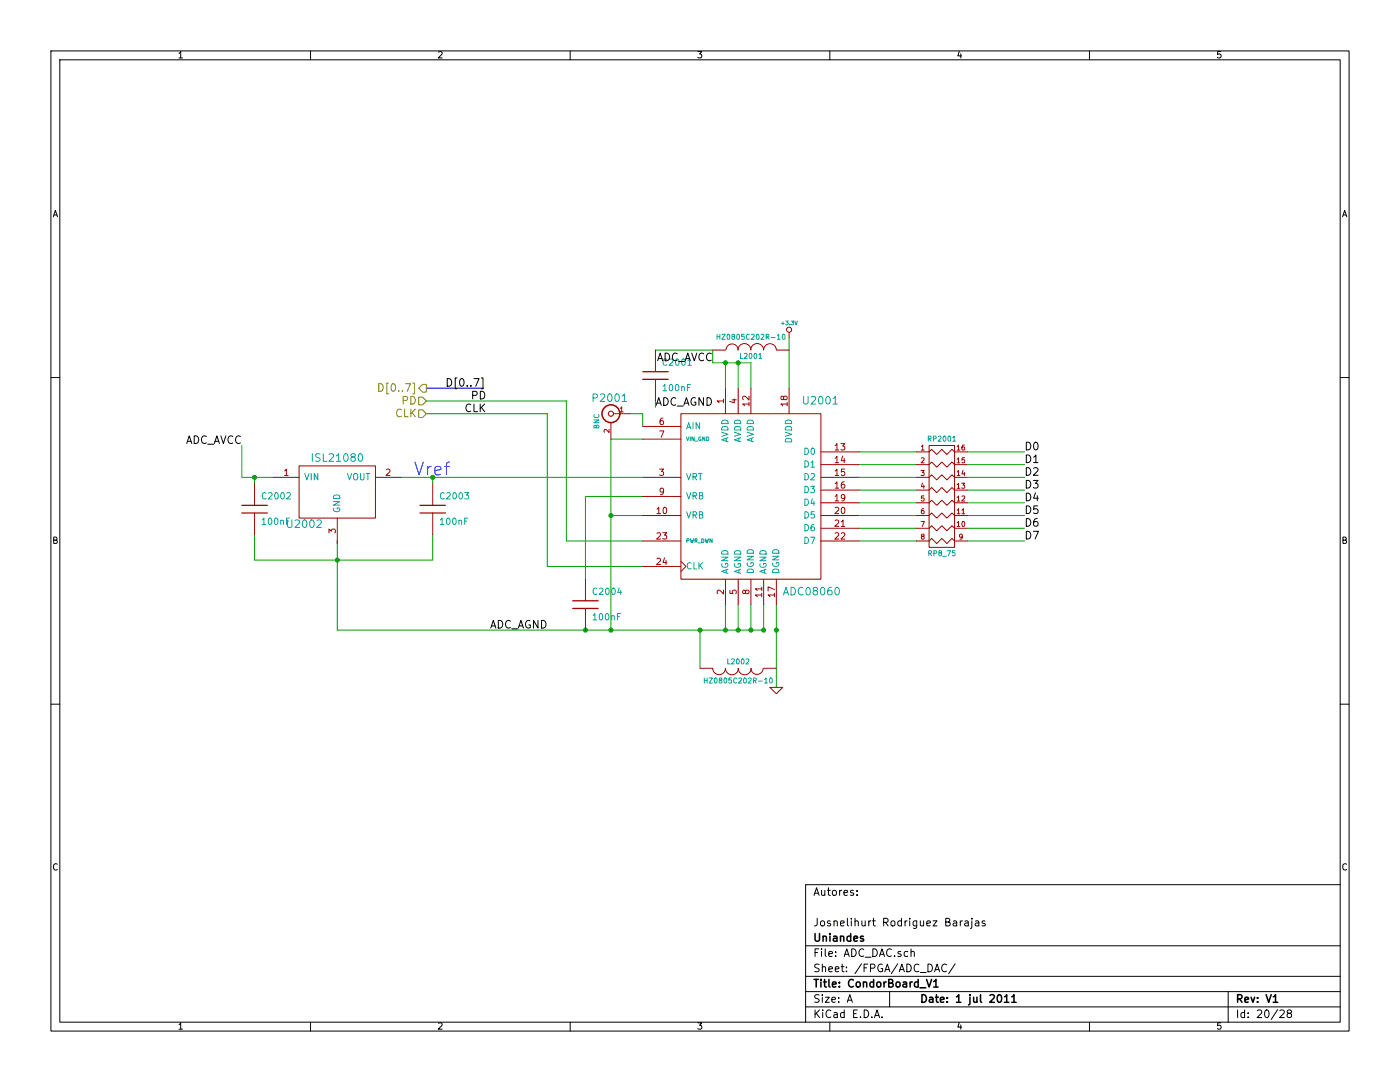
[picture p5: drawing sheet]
<svg xmlns="http://www.w3.org/2000/svg" width="279mm" height="216mm" viewBox="0 0 279 216" stroke-linecap="round" stroke-linejoin="round" font-family="sans-serif">
<g fill="none" stroke="#000" stroke-width=".2">
<path d="M10.2 10.2h259v195.5h-259zM11.9 11.9h255.6v192.1h-255.6zM35.7 10.7l.4-.4v1.3M35.7 11.6h.7M62 10.2v1.7M87.5 10.4l.5-.1 .2 .4-.7 .9h.7M113.8 10.2v1.7M139.3 10.3h.8l-.5 .5 .4 .1v.5l-.2 .2-.5-.2M165.6 10.2v1.7M191.4 10.2l-.2 1h.7M191.7 10.7v.9M217.4 10.2v1.7"/>
<path d="M243.6 10.3h-.6v.6l.2-.1 .4 .1v.5l-.1 .2-.5-.2M10.6 43.3l.4-1.3 .5 1.3M10.8 42.9h.6M267.9 43.3l.5-1.3 .4 1.3M268.1 42.9h.6M10.2 75.3h1.7M267.5 75.3h1.7M10.7 107.8l.6-.1v-.4l-.6-.1v1.2h.5l.2-.4-.2-.2M268 107.8l.6-.1v-.4l-.6-.1v1.2h.5l.2-.4-.2-.2M10.2 140.5h1.7M267.5 140.5h1.7M11.4 172.5a.5 .5 0 0 0-.6 0 .5 .5 0 0 0-.1 .6l.2 .5 .5-.1"/>
<path d="M162.5 178.7l.5-1.6 .5 1.6M162.6 178.2h.7M164 177.6v.9a.39 .39 0 0 0 .6 0M164.6 177.6v1.1M165.1 177.6h.6M165.3 177.1v1.4l.4 .2M166.2 177.8l.2-.2 .5 .2v.7l-.3 .2-.4-.2zM167.6 177.6v1.1M168 177.6l-.4 .4M168.4 178.2l.8-.2-.1-.3-.4-.1-.3 .3 .1 .7h.6M170.3 177.7l-.3-.1-.3 .3 .1 .2 .5 .1v.4h-.6M171 178.5v.2"/>
<path d="M171 177.7v.2M267.5 176.5h-106.7v27.5M268.7 172.5a.5 .5 0 0 0-.6 0 .5 .5 0 0 0-.1 .6l.2 .5 .5-.1M160.8 188.7h106.7M160.8 194.8h106.7M160.8 197.9h106.7M162.7 190.1h.5M163.1 183.2v1.1a.47 .47 0 0 1-.6 .5M163.4 189.3h-.7v1.6M163.5 198.6a.62 .62 0 0 0-.8 0v.5l.7 .3 .1 .3-.3 .3-.6-.1M163.5 192.5a.62 .62 0 0 0-.8 0v.5l.7 .3 .1 .3-.3 .3-.6-.1M163.8 183.9l.3-.2 .4 .2v.7l-.2 .2-.5-.2z"/>
<path d="M164 189.3v.2M164 189.8v1.1M164.1 198.5v.1M164.1 193h.1a.36 .36 0 0 1 .6 .1v.8M164.1 192.4v1.5M164.1 199v1M164.7 189.3v1.4l.2 .2M164.7 199h.8l-.8 1h.8M165.4 190.3l.7-.1v-.3l-.5-.1-.2 .3 .1 .7h.6M165.4 193.4l.7-.1v-.3l-.5-.1-.2 .2 .1 .7h.6M165.7 183.8l-.3-.1-.3 .3 .1 .2 .5 .1v.4h-.6M166 199.5l.8-.1-.1-.3-.5-.1-.2 .2 .1 .7h.6"/>
<path d="M166.4 183.9l.1-.1a.36 .36 0 0 1 .6 .2v.8M166.4 183.7v1.1M166.7 193.4l.7-.1v-.3l-.5-.1-.2 .2 .1 .7h.6M166.8 190.7v.2M166.8 189.9v.2M167.4 199.9v.1M167.4 199.1v.1M167.7 184.3l.8-.2-.1-.3-.4-.1-.3 .3 .1 .7h.6M167.9 192.9h.6M168.1 192.4v1.3l.4 .2M168.5 190.9l.5-1.6 .5 1.6M168.6 190.4h.7"/>
<path d="M168.9 193.8v.1M168.9 193v.1M169.1 200l.5-1.5 .5 1.5M169.1 183.2v1.4l.2 .2M169.2 199.6h.8M169.9 183.2v.2M169.9 183.7v1.1M170 189.3a.77 .77 0 0 1 .9 .8 .77 .77 0 0 1-.9 .8zM170.6 183.9l.1-.1a.36 .36 0 0 1 .6 .2v.8M170.6 183.2v1.6M171.9 192.3l-1.3 2M172 183.7v.9a.39 .39 0 0 0 .7 0"/>
<path d="M172.4 189.5a.72 .72 0 0 0-1 .5 .72 .72 0 0 0 .7 .9l.3-.2M172.4 193.1h.5M172.7 191h1.1M172.7 183.7v1.1M173.2 192.4h-.8v1.5M173.4 183.7v1.1M173.7 193.2l.8-.1 .1-.2-.1-.4-.2-.1h-.6v1.5M173.8 183.7l-.4 .3M174.1 183.7h.6M174.2 189.3a.77 .77 0 0 1 .9 .8 .77 .77 0 0 1-.9 .8zM174.3 183.2v1.4l.4 .2M175.5 190.9l.5-1.6 .5 1.6"/>
<path d="M175.6 190.4h.8M176.1 192.5a.7 .7 0 0 0-.9 .7 .7 .7 0 0 0 .9 .6v-.5h-.3M176.4 184h.7l.1-.3v-.3l-.3-.2h-.5v1.6M176.6 193.9l.5-1.5 .5 1.5M176.7 193.5h.7M176.7 184l.5 .8M177.5 197.9v3M177.9 189.5a.72 .72 0 0 0-1 .5 .72 .72 0 0 0 .7 .9l.3-.2M178 183.8l.3-.1 .3 .3v.5l-.3 .3-.3-.1-.2-.2zM178.5 190.7v.2M179.2 192.3l-1.3 2M179.5 193.9l.5-1.5 .5 1.5"/>
<path d="M179.6 193.5h.7M179.8 189.9l-.4-.1-.2 .3 .1 .2 .5 .1v.4h-.6M179.9 183.8l-.4-.1-.3 .3v.6l.3 .2 .4-.1M179.9 183.2v1.6M180.6 183.7v1.1M181 192.4a.77 .77 0 0 1 .9 .7 .77 .77 0 0 1-.9 .8zM181.1 183.7l-.5 .3M181.2 189.9l-.5-.1-.3 .3 .1 .6 .2 .2 .5-.1M181.6 183.2v.2M181.6 183.7v1.1M181.8 190l.1-.1a.36 .36 0 0 1 .6 .2v.8M181.8 189.3v1.6"/>
<path d="M183 183.7v1.3l-.3 .3-.4-.1M183 183.8l-.5-.1-.3 .3 .1 .6 .2 .2 .5-.1M183.4 192.5a.72 .72 0 0 0-1 .5 .72 .72 0 0 0 .7 .9l.3-.1M183.7 183.7v.9a.39 .39 0 0 0 .6 0M183.7 194.1h1.1M184.3 183.7v1.1M185 184.3l.7-.2-.1-.3-.4-.1-.2 .3v.7h.6M185.2 192.4a.77 .77 0 0 1 .9 .7 .77 .77 0 0 1-.9 .8zM186.2 183.7h.8l-.8 1.1h.8M186.5 193.9l.5-1.5 .5 1.5M186.6 193.5h.8M188.7 184h.6l.2-.2 .1-.3-.2-.2-.7-.1v1.6h.6l.3-.3a.41 .41 0 0 0-.3-.5"/>
<path d="M188.9 192.5a.72 .72 0 0 0-1 .5 .72 .72 0 0 0 .7 .9l.3-.1M190.3 183.8h.6v1M190.6 192.3l-1.3 2M190.9 184.1l-.5 .1a.3 .3 0 0 0-.2 .3 .3 .3 0 0 0 .2 .3l.5-.1M191.6 183.7v1.1M192.1 183.7l-.5 .3M192.6 183.8h.6v1M193.2 184.1l-.5 .1a.3 .3 0 0 0-.2 .3 .3 .3 0 0 0 .2 .3l.5-.1M194 183.7v1.4l-.3 .2M194 183.2v.2M194.7 183.8h.6l.1 1M195.4 184.1l-.6 .1a.3 .3 0 0 0-.2 .3 .3 .3 0 0 0 .2 .3l.6-.1"/>
<path d="M196.6 183.8l-.4-.1-.2 .3 .1 .2 .5 .1v.4h-.6M245.1 197.9v6.1M35.7 204.5l.4-.4v1.3M35.7 205.4h.7M62 204v1.7M87.5 204.2l.5-.1 .2 .4-.7 .9h.7M113.8 204v1.7M139.3 204.1h.8l-.5 .5 .4 .1v.5l-.2 .2-.5-.2M160.8 200.9h106.7M162.7 201.5v1.5M162.9 202.2l.7 .8M163.6 201.5l-.9 .9"/>
<path d="M164.2 201.5v.2M164.2 202v1M165.6 204v1.7M165.8 201.7a.72 .72 0 0 0-1 .5 .72 .72 0 0 0 .7 .8l.3-.1M166.4 202.1h.6l.1 .9M167.1 202.4l-.5 .1a.3 .3 0 0 0-.2 .3 .3 .3 0 0 0 .2 .2h.5M168.5 202.1l-.5-.1-.3 .3 .1 .6 .2 .1h.5M168.5 201.5v1.5M170.4 202.3h.5M171.1 201.5h-.7v1.5h.7M171.7 202.9v.1M172.5 201.5a.77 .77 0 0 1 .9 .8 .77 .77 0 0 1-.9 .7z"/>
<path d="M174 202.9v.1M174.5 203l.5-1.5 .5 1.5M174.7 202.6h.7M176 202.9v.1M191.4 204l-.2 1h.7M191.7 204.5v.9M217.4 204v1.7M243.6 204.1h-.6v.6l.2-.1 .4 .1v.5l-.1 .2-.5-.2M247 201.5v1.5M248.4 202.1l-.4-.1-.3 .3v.6l.3 .1h.4M248.4 201.5v1.5M249.1 202.9v.1"/>
<path d="M249.1 202.1v.2M250.9 201.7l.6-.2 .3 .5-.9 1h.9M252.5 201.7l.3-.2a.81 .81 0 0 1 .5 .8 .81 .81 0 0 1-.5 .7l-.3-.1-.1-.4zM255 201.4l-1.3 2M255.4 201.7l.6-.2 .3 .5-.9 1h.9M257.2 202.2l-.3-.3v-.2l.3-.2 .4 .1 .2 .2-.1 .2-.7 .3-.1 .2v.4l.3 .1h.3l.3-.2v-.3l-.3-.3"/>
</g>
<g fill="none" stroke="#000" stroke-width=".3">
<path d="M162.5 195.4h.8M162.7 186.3v1.2l.3 .3h.2l.4-.3v-1.2M162.9 195.4v1.6M163.8 195.4v.2M163.8 195.9v1.1M164.3 186.9a.36 .36 0 0 1 .6 .1v.8M164.3 186.8v1M164.4 195.9h.5M164.6 195.4v1.3l.3 .3M165.4 195.4v1.3l.3 .3M165.6 186.3v.1M165.6 186.8v1"/>
<path d="M166.1 196.4l.8-.1-.1-.3-.4-.1-.3 .3 .1 .7h.6M166.4 186.9h.6v.9M167 187.2h-.5a.3 .3 0 0 0-.2 .3 .3 .3 0 0 0 .2 .3l.5-.1M167.5 196.8v.2M167.5 196v.2M167.7 186.9h.1a.36 .36 0 0 1 .6 .1v.8M167.7 186.8v1M169.8 186.9l-.5-.1-.3 .3 .1 .6 .2 .1 .5-.1M169.8 186.3v1.5M170.3 195.6a.72 .72 0 0 0-1 .5 .72 .72 0 0 0 .7 .9l.3-.2M170.4 187.3l.7-.1v-.3l-.5-.1-.2 .2 .1 .7h.6M170.9 196.1l.3-.2 .4 .2v.7l-.2 .2-.5-.2z"/>
<path d="M172.3 186.9l-.4-.1-.2 .2 .1 .2 .5 .2v.3h-.6M172.3 196.1l.1-.1a.36 .36 0 0 1 .6 .2v.8M172.3 195.9v1.1M174.3 196l-.4-.1-.3 .3 .1 .6 .2 .2 .4-.1M174.3 195.4v1.6M175.1 196.1l.2-.2 .4 .2v.7l-.2 .2-.4-.2zM176.4 195.9v1.1M176.9 195.9l-.5 .3M177.4 196.2h.5l.2-.2 .1-.3-.2-.2-.6-.1v1.6h.6l.3-.3a.41 .41 0 0 0-.4-.5M178.9 196.1l.2-.2 .5 .2v.7l-.3 .2-.4-.2zM180.3 196h.5l.1 1M180.9 196.3l-.5 .1a.3 .3 0 0 0-.2 .3 .3 .3 0 0 0 .2 .3l.5-.1"/>
<path d="M181.6 195.9v1.1M182.1 195.9l-.5 .3M183.2 196l-.4-.1-.3 .3 .1 .6 .2 .2 .4-.1M183.2 195.4v1.6M183.6 197.1h1.2M184 198.5a.77 .77 0 0 1 .9 .7 .77 .77 0 0 1-.9 .8zM184.9 195.4l.5 1.6 .5-1.6M185.5 199.1h.6l.1 .9M186.2 199.4h-.5a.3 .3 0 0 0-.3 .3 .3 .3 0 0 0 .3 .3l.5-.1M186.3 195.9l.5-.5v1.6M186.3 197h.9M186.7 199h.6"/>
<path d="M186.9 198.5v1.3l.4 .2M187.7 199.5l.7-.1-.1-.3-.4-.1-.2 .2 .1 .7h.5M189.1 199.9v.1M189.1 199.1v.1M190.9 198.9l.4-.4v1.5M190.9 200h.9M193.6 199v1.3l-.3 .2M193.6 198.5v.1M194.3 199v.8a.39 .39 0 0 0 .7 .1M195 199v1M195.7 198.5v1.3l.2 .2M197.6 198.6l.5-.1 .4 .4-1 1.1h1"/>
<path d="M199.2 198.6l.2-.1a.81 .81 0 0 1 .5 .7 .81 .81 0 0 1-.5 .8l-.2-.1-.2-.5zM200.5 198.9l.4-.4v1.5M200.5 200h.8M201.9 198.9l.5-.4v1.5M201.9 200h.9M247 199.3l.7-.1 .2-.2-.1-.4-.2-.1h-.6v1.5M247.4 199.3l.5 .7M248.4 199.5l.8-.1-.1-.3-.4-.1-.3 .2 .1 .7h.6M249.7 199l.3 1 .4-1M251 199.9v.1M251 199.1v.1M252.7 198.5l.5 1.5 .5-1.5"/>
<path d="M254.1 198.9l.5-.4v1.5M254.1 200h.9"/>
</g>
<path d="M130.8 69.9h11.4M171.5 95.3h11.4M171.5 90.2h11.4M193 92.7h11.5M193 97.8h11.5M50.8 106.7v5.1h35.6M171.5 100.3h11.4M171.5 105.4h11.4M193 102.9h11.5M193 108h11.5M154.9 120.7v16.5" fill="none" stroke="#00a000" stroke-width=".2"/>
<circle cx="86.4" cy="95.3" r=".41" fill="#00a000"/>
<g fill="none" stroke="#00a000" stroke-width=".2">
<path d="M48.3 88.9v6.4h6.3M80 95.3h48.3M85.1 82.6h24.1v30.4h19.1M86.4 95.3v1.2"/>
<circle cx="86.4" cy="95.3" r=".41"/>
</g>
<circle cx="121.9" cy="125.7" r=".41" fill="#00a000"/>
<circle cx="121.9" cy="125.7" r=".41" fill="none" stroke="#00a000" stroke-width=".2"/>
<circle cx="121.9" cy="102.9" r=".41" fill="#00a000"/>
<g fill="none" stroke="#00a000" stroke-width=".2">
<path d="M128.3 87.6h-6.4v38.1"/>
<circle cx="121.9" cy="102.9" r=".41"/>
</g>
<circle cx="144.8" cy="125.7" r=".41" fill="#00a000"/>
<g fill="none" stroke="#00a000" stroke-width=".2">
<path d="M139.7 125.7v7.7"/>
<circle cx="144.8" cy="125.7" r=".41"/>
</g>
<circle cx="144.8" cy="72.4" r=".41" fill="#00a000"/>
<g fill="none" stroke="#00a000" stroke-width=".2">
<path d="M142.2 69.9v2.5h7.7v5.1M144.8 72.4v5.1M147.3 72.4v5.1M157.5 67.3v10.2M144.8 120.7v5M147.3 120.7v5M149.9 120.7v5"/>
<circle cx="144.8" cy="72.4" r=".41"/>
</g>
<path d="M85.1 77.5h11.4" fill="none" stroke="#0000c0" stroke-width=".2"/>
<circle cx="147.3" cy="72.4" r=".41" fill="#00a000"/>
<circle cx="147.3" cy="72.4" r=".41" fill="none" stroke="#00a000" stroke-width=".2"/>
<circle cx="154.9" cy="125.7" r=".41" fill="#00a000"/>
<g fill="none" stroke="#00a000" stroke-width=".2">
<path d="M121.9 102.9h6.4"/>
<circle cx="154.9" cy="125.7" r=".41"/>
</g>
<circle cx="139.7" cy="125.7" r=".41" fill="#00a000"/>
<g fill="none" stroke="#00a000" stroke-width=".2">
<path d="M85.1 80h27.9v28h15.3M125.7 82.6h2.6v2.5M128.3 99.1h-11.5v16.5M67.3 108v17.7"/>
<circle cx="139.7" cy="125.7" r=".41"/>
</g>
<circle cx="116.8" cy="125.7" r=".41" fill="#00a000"/>
<g fill="none" stroke="#00a000" stroke-width=".2">
<path d="M50.8 95.3v1.2"/>
<circle cx="116.8" cy="125.7" r=".41"/>
</g>
<circle cx="50.8" cy="95.3" r=".41" fill="#00a000"/>
<g fill="none" stroke="#00a000" stroke-width=".2">
<path d="M86.4 106.7v5.1"/>
<circle cx="50.8" cy="95.3" r=".41"/>
</g>
<circle cx="67.3" cy="111.8" r=".41" fill="#00a000"/>
<g fill="none" stroke="#00a000" stroke-width=".2">
<path d="M152.4 120.7v5"/>
<circle cx="67.3" cy="111.8" r=".41"/>
</g>
<circle cx="152.4" cy="125.7" r=".41" fill="#00a000"/>
<g fill="none" stroke="#00a000" stroke-width=".2">
<path d="M67.3 125.7h85.1"/>
<circle cx="152.4" cy="125.7" r=".41"/>
</g>
<circle cx="147.3" cy="125.7" r=".41" fill="#00a000"/>
<circle cx="147.3" cy="125.7" r=".41" fill="none" stroke="#00a000" stroke-width=".2"/>
<circle cx="149.9" cy="125.7" r=".41" fill="#00a000"/>
<g fill="none" stroke="#00a000" stroke-width=".2">
<path d="M130.8 80v1.3M171.5 92.7h11.4M171.5 97.8h11.4M193 95.3h11.5M193 90.2h11.5M171.5 108h11.4M171.5 102.9h11.4M193 105.4h11.5M193 100.3h11.5"/>
<circle cx="149.9" cy="125.7" r=".41"/>
</g>
<g fill="none" stroke="#a00000" stroke-width=".2">
<path d="M130.8 69.9v4.3M130.8 75.7v4.3M142.2 69.9h2.6M144.4 79.7v.7M144.8 77.5v5.1M144.9 69.8a1.22 1.22 0 0 1 1.2-1.2 1.22 1.22 0 0 1 1.2 1.2M146.1 79.8h.8M146.5 79.6v.8l-.9-.3M147.3 69.8a1.3 1.3 0 0 1 1.3-1.2 1.3 1.3 0 0 1 1.3 1.2M147.3 77.5v5.1M149.5 79v.8l-.9-.8-.4 .3 .1 .5M149.8 69.8a1.3 1.3 0 0 1 1.3-1.2 1.3 1.3 0 0 1 1.3 1.2"/>
<path d="M149.9 77.5v5.1M152.4 69.8a1.27 1.27 0 0 1 1.3-1.2 1.27 1.27 0 0 1 1.2 1.2l2.6 .1M156.4 79.3l.2-.3h.3l.2 .3-.1 .4-.1 .1-.5-.1-.1-.6h-.3l-.2 .2 .2 .4h.3l.1-.2M157.5 66.3v1M157.5 77.5v5.1M50.8 96.5v4.3M54.6 95.3h5.1M56.8 94l.4-.4v1.3M56.8 94.9h.7M59.7 93h15.2v10.4h-15.2zM74.9 95.3h5.1M77.1 93.7l.5-.1 .2 .4-.8 .9h.8"/>
<path d="M86.4 96.5v4.3M121.6 85.7v.6l-.7-.6-.4 .2 .2 .4M121.9 84.3v3.3M122.4 82.6h3.3M123.8 81.5l.3-.3v1M123.8 82.2h.6M128.3 95.3h7.6M128.3 85.1h7.6M128.3 87.6h7.6M128.3 99.1h7.6M131.6 93.6h.8l-.4 .5 .4 .1v.5l-.2 .2-.6-.2M131.6 86h.9l-.5 1.2"/>
<path d="M132.3 83.4l-.3 .1a.87 .87 0 0 0 0 1.2l.4-.1v-.6l-.4-.1-.3 .3M132.4 98l-.2 .2-.4-.1v-.6l.4-.1 .2 .3v.7l-.2 .2-.4 .1M135.9 82.6h27.9v33h-27.9zM144.4 80h-1.3l.4 .4M149.5 80.6h-1.3l.4 .4M149.5 80.3v.7M157.1 80.6h-1.3l.4 .4M157.1 80.3v.7M163.8 90.2h7.7M163.8 92.7h7.7M163.8 95.3h7.7M163.8 97.8h7.7"/>
<path d="M166.7 88.9l.3-.4v1.3M166.7 91.4l.3-.3v1.2M166.7 94l.3-.4v1.3M166.7 96.5l.3-.4v1.3M166.7 99.1l.3-.4v1.2M166.7 89.8h.7M166.7 92.3h.7M166.7 94.9h.7M166.7 97.4h.7M166.7 99.9h.7M167.8 88.5h.8l-.4 .5 .4 .1v.6l-.2 .1-.6-.1M168.2 91l-.3 .9h.8"/>
<path d="M168.5 96.1l-.4 .1a.87 .87 0 0 0 0 1.2l.5-.1v-.6l-.5-.1-.2 .3M168.5 91.5v.8M168.6 93.6h-.7v.6l.2-.1 .5 .1v.5l-.2 .2-.5-.2M168.6 99.2l-.2 .3-.4-.1-.1-.6 .5-.1 .2 .2v.7l-.2 .3h-.4M182.9 97.8h2.5l.5-.5 1 1 1.1-1 1 1 1-1 .5 .5h2.5M182.9 95.3h2.5l.5-.6 1 1.1 1.1-1.1 1 1.1 1-1.1 .5 .6h2.5M182.9 92.7h2.5l.5-.5 1 1 1.1-1 1 1 1-1 .5 .5h2.5M182.9 90.2h2.5l.5-.5 1 1 1.1-1 1 1 1-1 .5 .5h2.5M183.8 93.9h.6l-.3 .4 .3 .1v.4l-.1 .1-.5-.1M183.9 89.1l.3-.3v1M183.9 91.4l.4-.1 .1 .3-.6 .8h.6M183.9 89.8h.5"/>
<path d="M184.1 96.4l-.2 .7h.6M184.4 96.8v.6M184.4 99h-.5v.4h.5v.5l-.1 .1-.4-.1M185.4 88.9h5.1v20.3h-5.1zM191 99.3l.3-.3v1M191 96.7l.3-.3v1M191 94.2l.3-.3v1M191 91.6l.3-.3v1.1M191 89.1l.3-.3v1M191 89.8h.6M191 100h.6M191 97.4h.6"/>
<path d="M191 94.9h.6M191 92.4h.6M191.9 96.4h.6l-.3 .4 .3 .1v.4l-.1 .1-.5-.1M192 99.1l.4-.1 .1 .3-.6 .7h.6M192.2 93.8l-.2 .8h.6M192.5 88.8l-.4 .1-.1 .7 .2 .2 .3-.1v-.5h-.3l-.2 .2M192.5 94.2v.7M192.5 91.3h-.5v.5h.5v.5l-.1 .1-.4-.1M50.8 102.4v4.3M65.7 106.3v-.7l.4 .4 .2-.4h.5l.1 .2-.1 .5M67.3 103.4v5.1M86.4 102.4v4.3"/>
<path d="M116.8 115.6v4.3M128.3 102.9h7.6M128.3 108h7.6M128.3 113h7.6M131.1 101.6l.4-.4v1.3M131.1 106.4l.5-.1 .2 .4-.8 .9h.8M131.1 111.5l.5-.1 .2 .4-.8 .8h.8M131.1 102.5h.7M132.3 106.3h.7l-.4 .5 .4 .1v.5l-.2 .2-.5-.2M132.4 101.3l.2-.1a.67 .67 0 0 1 .5 .7 .67 .67 0 0 1-.5 .6l-.3-.5zM132.6 111.3l-.3 .9h.8M132.9 111.8v.8"/>
<path d="M135.9 112l1 1-1 1M144.4 117.8v.7l-.9-.7-.4 .2 .2 .5M144.8 115.6v5.1M145.7 117.8v.6l.6 .1-.1-.2 .1-.5h.5l.1 .2-.1 .5M147.3 115.6v5.1M148.8 118l.2-.2h.3l.2 .2-.1 .4-.1 .1-.5-.1-.2-.6h-.3l-.1 .2 .1 .4h.3l.2-.2M149.9 115.6v5.1M152 118.7h-1.3l.4 .4M152 117.5h-1.3l.4 .4M152 117.1v.8M152 118.4v.7M152.4 115.6v5.1"/>
<path d="M154.6 118.7h-1.3l.4 .4M154.6 117.6l-1.3-.5v.8M154.6 118.4v.7M154.9 115.6v5.1M163.8 100.3h7.7M163.8 102.9h7.7M163.8 105.4h7.7M163.8 108h7.7M166.7 101.3l.5-.1 .2 .4-.8 .9h.8M166.7 103.9l.5-.1 .2 .3-.8 .9h.8M166.7 106.4l.5-.1 .2 .4-.8 .9h.8M167.9 104.1l.3-.3v1.2"/>
<path d="M167.9 106.4l.5-.1 .2 .4-.8 .9h.8M167.9 105h.7M168 101.3l.2-.1a.67 .67 0 0 1 .4 .7 .67 .67 0 0 1-.4 .6l-.3-.5zM182.9 108h2.5l.5-.6 1 1.1 1.1-1.1 1 1.1 1-1.1 .5 .6h2.5M182.9 105.4h2.5l.5-.5 1 1 1.1-1 1 1 1-1 .5 .5h2.5M182.9 102.9h2.5l.5-.5 1 1 1.1-1 1 1 1-1 .5 .5h2.5M182.9 100.3h2.5l.5-.5 1 1 1.1-1 1 1 1-1 .5 .5h2.5M183.8 104h.7l-.5 1.1M184 107l-.1-.2v-.2h.5v.3l-.5 .3 .1 .4 .4-.1v-.4l-.1-.1M184.4 101.5l-.4 .1-.1 .7 .1 .2 .4-.1v-.5h-.4l-.1 .2M191 104.3l.3-.3v1.1M191 101.8l.3-.3v1"/>
<path d="M191 105.1h.6M191 102.5h.6M192 101.8l.3-.3v1M192 102.5h.5M192 107l-.1 .2h-.3v-.6h.3l.1 .2v.6l-.4 .2M192 104.1l.2-.1a.55 .55 0 0 1 .3 .5 .55 .55 0 0 1-.3 .6l-.2-.4zM116.8 121.4v4.3M139.7 133.4h2.5a1.27 1.27 0 0 0 1.3 1.2 1.27 1.27 0 0 0 1.3-1.2 1.3 1.3 0 0 0 1.3 1.2 1.3 1.3 0 0 0 1.3-1.2M147.3 133.4a1.3 1.3 0 0 0 1.3 1.2 1.3 1.3 0 0 0 1.3-1.2M149.9 133.4a1.22 1.22 0 0 0 1.2 1.2 1.22 1.22 0 0 0 1.2-1.2M152.4 133.4h2.5M153.7 137.2h2.5l-1.3 1.2z"/>
<circle cx="157.5" cy="65.8" r=".51"/>
<circle cx="121.9" cy="82.6" r=".51"/>
</g>
<g fill="none" stroke="#00a0a0" stroke-width=".2">
<path d="M118.4 79.4l.7-.1 .2-.2-.1-.4-.3-.1h-.5v1.5M119.8 78.7l.6-.1 .3 .4-.9 1.1h.9M121.4 78.7l.2-.1a.81 .81 0 0 1 .6 .7 .81 .81 0 0 1-.6 .8l-.2-.1-.1-.5zM122.9 78.7l.2-.1a.81 .81 0 0 1 .5 .7 .81 .81 0 0 1-.5 .8l-.2-.1-.2-.5zM124.2 79l.4-.4v1.5M132.3 77.1l.4-.4v1.3M132.3 78h.7M133.1 71.8a.5 .5 0 0 0-.6 0 .5 .5 0 0 0-.2 .6l.3 .4h.5M133.6 71.8l.5-.2 .2 .4-.8 .9h.8M133.7 76.8l.1-.1a.67 .67 0 0 1 .5 .6 .67 .67 0 0 1-.5 .7l-.2-.5zM134.9 76.8l.2-.1a.67 .67 0 0 1 .4 .6 .67 .67 0 0 1-.4 .7l-.3-.5zM134.9 71.8l.2-.2a.67 .67 0 0 1 .5 .7 .67 .67 0 0 1-.5 .6l-.3-.5z"/>
<path d="M136 77.3l.5-.1 .1 .8M136 77.1v.9M136.1 71.8l.2-.2a.67 .67 0 0 1 .5 .7 .67 .67 0 0 1-.5 .6l-.3-.5zM137.2 77.3h.4M137.3 72l.3-.4v1.3M137.3 72.9h.7M137.8 76.7h-.6v1.3M143.1 66.7v1M143.1 67.2h.6M143.7 66.7v1M144.1 66.7h.6l-.6 1h.6M145.2 66.8l.1-.1a.55 .55 0 0 1 .4 .5 .55 .55 0 0 1-.4 .5l-.2-.4z"/>
<path d="M146.2 67.1l-.1-.1v-.2h.4l.1 .3-.5 .2 .1 .4 .4-.1v-.4l-.2-.1M147.1 66.8l.1-.1a.55 .55 0 0 1 .4 .5 .55 .55 0 0 1-.4 .5 .71 .71 0 0 1-.1-.9zM147.8 70.5v1h.5M148.5 66.7h-.5v.5l.5-.1v.5l-.1 .1-.4-.1M148.5 70.6l.4-.1 .2 .3-.6 .7h.6M149.6 66.8a.44 .44 0 0 0-.7 .4 .44 .44 0 0 0 .7 .4M149.6 70.6l.1-.1a.55 .55 0 0 1 .4 .5 .55 .55 0 0 1-.4 .5l-.2-.4zM150 66.8l.3-.1 .2 .3-.6 .7h.6M150.6 70.6l.1-.1a.55 .55 0 0 1 .3 .5 .55 .55 0 0 1-.3 .5 .71 .71 0 0 1-.1-.9zM151.1 66.8l.1-.1a.55 .55 0 0 1 .3 .5 .55 .55 0 0 1-.3 .5 .71 .71 0 0 1-.1-.9zM151.4 70.8l.3-.3v1M151.4 71.5h.6"/>
<path d="M151.9 66.8l.4-.1 .2 .3-.7 .7h.7M152.9 67.2h.5v-.4l-.5-.1v1M153.1 67.2l.4 .5M153.9 67.3h.8M155.1 67l.3-.3v1M155.1 67.7h.6M156 64.5h.5M156.2 66.8l.1-.1a.55 .55 0 0 1 .4 .5 .55 .55 0 0 1-.4 .5l-.2-.4zM156.3 64.2v.6M156.8 64.1h.5l-.3 .3 .3 .1-.1 .3-.4-.1M157.6 64.7v.1M157.9 64.1h.5l-.3 .3 .3 .1-.1 .3-.4-.1"/>
<path d="M158.6 64.1l.3 .7 .2-.7M160.4 79.1v1.2l.3 .3h.3l.3-.3v-1.2M161.9 79.2l.6-.1 .3 .4-1 1.1h1M163.6 79.2l.1-.1a.81 .81 0 0 1 .6 .8 .81 .81 0 0 1-.6 .7 .98 .98 0 0 1-.1-1.4zM165 79.2l.2-.1a.81 .81 0 0 1 .5 .8 .81 .81 0 0 1-.5 .7 .98 .98 0 0 1-.2-1.4zM166.2 79.5l.5-.4v1.5M53.1 98.4a.5 .5 0 0 0-.6 0 .5 .5 0 0 0-.2 .6l.3 .5 .5-.1M53.6 98.4l.5-.1 .2 .4-.8 .9h.8M54.9 98.4l.2-.1a.67 .67 0 0 1 .4 .6 .67 .67 0 0 1-.4 .7l-.3-.5zM56.1 98.4l.2-.1a.67 .67 0 0 1 .5 .6 .67 .67 0 0 1-.5 .7l-.3-.5zM57.3 98.4l.4-.1 .3 .4-.8 .9h.8M60.8 94.5l.4 1.3 .5-1.3"/>
<path d="M62.1 94.5v1.3M62.3 90.5v1.5M63.4 94.5v1.3l-.7-1.3v1.3M63.9 90.6a.62 .62 0 0 0-.8 .1v.4l.7 .4 .1 .3-.3 .2h-.6M64.5 90.5v1.5h.8M65.7 90.7l.6-.2 .3 .5-1 1h1M66.7 98.9a.67 .67 0 0 1 .8-.1 .67 .67 0 0 1 .3 .7h-1.3zM67.1 91l.5-.5v1.5M67.1 92h.9M68.7 90.7l.3-.2a.81 .81 0 0 1 .5 .8 .81 .81 0 0 1-.5 .7l-.3-.1-.1-.4zM69.3 94.5l.4 1.3 .5-1.3M70.3 91.2l-.3-.3 .1-.2 .2-.2 .5 .1 .1 .2-.1 .2-.6 .3-.2 .2 .1 .4 .2 .1h.3l.3-.2v-.3l-.3-.3"/>
<path d="M70.6 94.7l.2-.2a.45 .45 0 0 1 .6 .4l-.1 .7-.5 .2-.2-.4zM71.6 90.7l.3-.2a.81 .81 0 0 1 .5 .8 .81 .81 0 0 1-.5 .7l-.3-.1-.1-.4zM71.9 94.5v1l.3 .3 .3-.1 .1-.2v-1M73.1 94.5h.7M73.4 94.5v1.3M88.6 98.4a.5 .5 0 0 0-.6 0 .5 .5 0 0 0-.1 .6l.2 .5 .5-.1M89.2 98.4l.4-.1 .3 .4-.8 .9h.8M90.5 98.4l.2-.1a.67 .67 0 0 1 .4 .6 .67 .67 0 0 1-.4 .7l-.3-.5zM91.7 98.4l.2-.1a.67 .67 0 0 1 .4 .6 .67 .67 0 0 1-.4 .7l-.3-.5zM92.7 98.3h.8l-.4 .5 .4 .1v.5l-.2 .2-.6-.2M118.5 83.8h1l-1 .6h1M118.6 82.7a.44 .44 0 0 0 .4 .6 .44 .44 0 0 0 .4-.6"/>
<path d="M119 85l.2-.2 .3 .2v.4h-1l.1-.5h.3l.1 .5M124.2 80.1h.8M137 87.2l.2 .7 .3-.7M137 94.5l.4 1.3 .5-1.3M137 85.6l.4-1.3 .5 1.3M137 98.3l.4 1.3 .5-1.3M137.2 85.2h.5M137.7 87.2v.7M138.3 95.1h.6l.1-.5-.7-.1v1.3M138.3 99l.6-.1 .1-.5-.7-.1v1.3M138.3 84.3v1.3M138.5 87.2v.7l-.4-.7v.7"/>
<path d="M138.6 95.1l.4 .7M138.6 99l.4 .6M138.7 88h.6M139.4 94.5h.7M139.6 98.9h.5l.1-.5-.6-.1v1.3h.5l.2-.4-.3-.3M139.6 84.3v1.3l-.7-1.3v1.3M139.8 94.5v1.3M139.9 87.2a.34 .34 0 0 0-.5 .4 .34 .34 0 0 0 .5 .3v-.3h-.1M140.7 87.2v.7l-.5-.7v.7M141 87.2a.38 .38 0 0 1 .5 .4 .38 .38 0 0 1-.5 .3zM144 86.2l1.3 .5-1.3 .4M144.2 85.2a.67 .67 0 0 1 .8-.1 .67 .67 0 0 1 .3 .7h-1.3z"/>
<path d="M144.2 83.9a.67 .67 0 0 1 .8 0 .67 .67 0 0 1 .3 .6h-1.3zM144.9 87.5v.5M145.3 87.3l-1.3 .5 1.3 .4M146.6 86.2l1.2 .5-1.2 .4M146.7 85.2a.67 .67 0 0 1 .8-.1 .67 .67 0 0 1 .3 .7h-1.2zM146.7 83.9a.67 .67 0 0 1 .8 0 .67 .67 0 0 1 .3 .6h-1.2zM147.5 87.5v.5M147.8 87.3l-1.2 .5 1.2 .4M149.1 86.2l1.3 .5-1.3 .4M149.3 85.2a.67 .67 0 0 1 .7-.1 .67 .67 0 0 1 .4 .7h-1.3zM149.3 83.9a.67 .67 0 0 1 .7 0 .67 .67 0 0 1 .4 .6h-1.3zM150 87.5v.5"/>
<path d="M150.4 87.3l-1.3 .5 1.3 .4M156.7 86.2l1.3 .5-1.3 .4M156.9 87.6a.67 .67 0 0 1 .8-.1 .67 .67 0 0 1 .3 .7h-1.3zM156.9 85.2a.67 .67 0 0 1 .8-.1 .67 .67 0 0 1 .3 .7h-1.3zM156.9 83.9a.67 .67 0 0 1 .8 0 .67 .67 0 0 1 .3 .6h-1.3zM160.6 89.4a.64 .64 0 0 1 .7 .6 .64 .64 0 0 1-.7 .7zM160.6 91.9a.64 .64 0 0 1 .7 .7 .64 .64 0 0 1-.7 .6zM160.6 94.5a.64 .64 0 0 1 .7 .6 .64 .64 0 0 1-.7 .7zM160.6 97a.64 .64 0 0 1 .7 .7 .64 .64 0 0 1-.7 .6zM160.6 99.6a.64 .64 0 0 1 .7 .6 .64 .64 0 0 1-.7 .6zM161.8 97h.8l-.5 .5 .4 .1v.6l-.2 .1-.5-.1M161.8 92.3l.4-.4v1.3"/>
<path d="M161.8 94.6l.5-.1 .3 .4-.8 .9h.8M161.8 93.2h.8M162 89.5l.1-.1a.67 .67 0 0 1 .5 .6 .67 .67 0 0 1-.5 .7l-.3-.5zM162.1 99.5l-.3 .9h.8M162.4 100v.8M166.2 80.6h.9M185.3 87.6l.5-.1v-.4l-.5-.1v1M185.5 87.6l.3 .4M186.3 87.6l.5-.1v-.4l-.5-.1v1M187.2 87.1l.4-.1 .2 .3-.6 .7h.6M188.3 87.1l.1-.1a.55 .55 0 0 1 .4 .5 .55 .55 0 0 1-.4 .5 .71 .71 0 0 1-.1-.9zM189.3 87.1l.1-.1a.55 .55 0 0 1 .4 .5 .55 .55 0 0 1-.4 .5 .71 .71 0 0 1-.1-.9z"/>
<path d="M190.1 87.3l.3-.3v1M190.1 88h.6M52.3 103.8l.4-.4v1.2M52.3 104.6h.7M53.6 103.5l.2-.1a.67 .67 0 0 1 .5 .6 .67 .67 0 0 1-.5 .6l-.3-.4zM54.9 103.5l.1-.1a.67 .67 0 0 1 .5 .6 .67 .67 0 0 1-.5 .6l-.2-.4zM56 103.9h.5l.1 .7M56 103.8v.8M57.2 104h.4M57.4 103.7v1.3l.3 .3h.3l.3-.3v-1.3M57.8 103.4h-.6v1.2M58.9 103.9l.6-.2 .3 .5-.9 1.1h.9"/>
<path d="M60.6 103.8l.1-.1a.81 .81 0 0 1 .6 .8 .81 .81 0 0 1-.6 .8 .98 .98 0 0 1-.1-1.5zM62 103.8l.2-.1a.81 .81 0 0 1 .5 .8 .81 .81 0 0 1-.5 .8 .98 .98 0 0 1-.2-1.5zM63.2 103.9l.6-.2 .3 .5-.9 1.1h.9M66.5 100.1h1.3l-1.3 .7h1.3M66.6 101.4a.59 .59 0 0 0 .6 .7 .59 .59 0 0 0 .6-.7l-.5-.1v.3M87.9 103.8l.3-.4v1.2M87.9 104.6h.7M89.2 103.5l.2-.1a.67 .67 0 0 1 .4 .6 .67 .67 0 0 1-.4 .6l-.3-.4zM90.4 103.5l.2-.1a.67 .67 0 0 1 .5 .6 .67 .67 0 0 1-.5 .6l-.3-.4zM91.6 103.9h.5v.7M91.6 103.8v.8M92.7 104h.5"/>
<path d="M93.3 103.4h-.6v1.2M119.1 117.5a.5 .5 0 0 0-.6 0 .5 .5 0 0 0-.1 .6l.2 .5 .5-.1M119.6 117.5l.5-.2 .2 .4-.7 .9h.7M121 117.5l.1-.2a.67 .67 0 0 1 .5 .7 .67 .67 0 0 1-.5 .6l-.2-.5zM122.2 117.5l.2-.2a.67 .67 0 0 1 .4 .7 .67 .67 0 0 1-.4 .6l-.3-.5zM123.6 117.3l-.3 .9h.8M123.9 117.8v.8M137 102.1l.4 1.3 .5-1.3M137.1 107.9l.4-.1v-.2l-.4-.1v.8M137.8 107.5l.1 .8 .2-.6 .2 .6 .1-.8M137.9 112.4a.5 .5 0 0 0-.6 0 .5 .5 0 0 0-.1 .6l.2 .5 .5-.1M138.3 102.8l.6-.1 .1-.5-.7-.1v1.3"/>
<path d="M138.5 112.3v1.2h.6M138.6 102.8l.4 .6M138.7 107.9l.4-.1v-.2l-.4-.1v.8M138.9 107.9l.2 .4M139.3 108.3h.6M139.5 112.3v1.2M139.6 102.7h.5l.1-.5-.6-.1v1.3h.5l.2-.4-.3-.3M139.7 112.8l.5 .7M140.1 107.5a.38 .38 0 0 1 .4 .4 .38 .38 0 0 1-.4 .4zM140.2 112.3l-.7 .7M140.7 107.5l.2 .8 .2-.6 .1 .6 .2-.8M142.1 107.5v.8l-.4-.8v.8"/>
<path d="M144 111.2h1.3l-1.3 .7h1.3M144.1 112.5a.59 .59 0 0 0 .6 .7 .59 .59 0 0 0 .5-.7l-.4-.1v.3M144.2 110a.67 .67 0 0 1 .8-.1 .67 .67 0 0 1 .3 .7h-1.3zM144.9 113.7v.6M145.3 113.6l-1.3 .4 1.3 .4M146.6 111.2h1.2l-1.2 .7h1.2M146.6 112.5a.59 .59 0 0 0 .6 .7 .59 .59 0 0 0 .6-.7l-.5-.1v.3M146.7 110a.67 .67 0 0 1 .8-.1 .67 .67 0 0 1 .3 .7h-1.2zM147.5 113.7v.6M147.8 113.6l-1.2 .4 1.2 .4M149.1 111h1.3l-1.3 .7h1.3M149.2 112.3a.59 .59 0 0 0 .5 .7 .59 .59 0 0 0 .6-.7h-.5v.2"/>
<path d="M149.3 113.6a.67 .67 0 0 1 .7 0 .67 .67 0 0 1 .4 .6h-1.3zM149.3 109.8a.67 .67 0 0 1 .7-.1 .67 .67 0 0 1 .4 .7h-1.3zM151.6 111.2h1.3l-1.3 .7h1.3M151.7 112.5a.59 .59 0 0 0 .6 .7 .59 .59 0 0 0 .6-.7l-.5-.1v.3M151.8 110a.67 .67 0 0 1 .8-.1 .67 .67 0 0 1 .3 .7h-1.3zM152.6 113.7v.6M152.9 113.6l-1.3 .4 1.3 .4M154.2 111h1.2l-1.2 .7h1.2M154.3 112.3a.59 .59 0 0 0 .5 .7 .59 .59 0 0 0 .6-.7h-.5v.2M154.4 113.6a.67 .67 0 0 1 .7 0 .67 .67 0 0 1 .3 .6h-1.2zM154.4 109.8a.67 .67 0 0 1 .7-.1 .67 .67 0 0 1 .3 .7h-1.2zM156.4 118.7l.5-1.5 .5 1.5"/>
<path d="M156.5 118.3h.7M157.9 117.2a.77 .77 0 0 1 .9 .8 .77 .77 0 0 1-.9 .7zM160.3 117.3a.72 .72 0 0 0-1 .5 .72 .72 0 0 0 .7 .9l.3-.1M160.6 102.1a.64 .64 0 0 1 .7 .6 .64 .64 0 0 1-.7 .7zM160.6 104.6a.64 .64 0 0 1 .7 .7 .64 .64 0 0 1-.7 .6zM160.6 107.2a.64 .64 0 0 1 .7 .6 .64 .64 0 0 1-.7 .7zM161 117.3l.2-.1a.81 .81 0 0 1 .5 .8 .81 .81 0 0 1-.5 .7l-.2-.1-.2-.5zM161.8 107.2h.8l-.5 1.3M162.4 104.6l-.3 .1a.87 .87 0 0 0 0 1.2l.4-.1v-.5l-.4-.2-.3 .3M162.5 102.1h-.6l-.1 .6 .2-.1 .5 .1v.6l-.2 .1-.5-.1M162.6 117.9l-.3-.3 .1-.3 .2-.1 .4 .1 .2 .2-.1 .2-.7 .2-.1 .2 .1 .5 .2 .1h.3l.3-.3v-.3l-.3-.2M163.9 117.3l.2-.1a.81 .81 0 0 1 .5 .8 .81 .81 0 0 1-.5 .7l-.2-.1-.2-.5z"/>
<path d="M165.9 117.2a.62 .62 0 0 0-.7 .7l.1 .7 .2 .1 .5-.1 .1-.5-.2-.2-.4-.1-.3 .3M166.8 117.3l.2-.1a.81 .81 0 0 1 .5 .8 .81 .81 0 0 1-.5 .7l-.2-.1-.2-.5zM185.4 110.4h.5v-.5h-.5v1M185.6 110.4l.3 .5M186.4 110.4h.5v-.5h-.5v1M187.5 110.3l-.1-.2v-.2h.4l.1 .3-.5 .3 .1 .4 .4-.1v-.4l-.2-.1M188.1 111h.8M189 109.9h.7l-.4 1M190.6 109.9h-.5l-.1 .5 .5-.1 .1 .5-.2 .1-.4-.1M118.4 122.8l.3-.4v1.3M118.4 123.7h.7M119.7 122.6l.2-.2a.67 .67 0 0 1 .4 .7 .67 .67 0 0 1-.4 .6l-.3-.5z"/>
<path d="M120.9 122.6l.2-.2a.67 .67 0 0 1 .4 .7 .67 .67 0 0 1-.4 .6l-.3-.5zM122.1 123l.5-.1v.8M122.1 122.9v.8M123.2 123h.4M123.8 122.4h-.6v1.3M140.6 135.3v1M140.6 135.8h.5M141.1 135.3v1M141.5 135.3h.7l-.7 1h.7M142.7 135.3h.1a.55 .55 0 0 1 .3 .5 .55 .55 0 0 1-.3 .5 .71 .71 0 0 1-.1-1zM143.7 135.7l-.2-.2 .1-.2h.4v.3l-.5 .3 .2 .4 .3-.1v-.4l-.1-.1M144.6 135.3h.1a.55 .55 0 0 1 .3 .5 .55 .55 0 0 1-.3 .5 .71 .71 0 0 1-.1-1z"/>
<path d="M145.2 131.5v1h.5M146 135.3h-.5l-.1 .5 .5-.1 .1 .5-.2 .1-.4-.1M146 131.6l.4-.1 .2 .3-.7 .7h.7M147 135.4a.44 .44 0 0 0-.6 .4 .44 .44 0 0 0 .6 .4M147.1 131.5h.1a.55 .55 0 0 1 .3 .5 .55 .55 0 0 1-.3 .5 .71 .71 0 0 1-.1-1zM147.4 135.4l.4-.1 .2 .3-.6 .7h.6M148.1 131.5h.1a.55 .55 0 0 1 .3 .5 .55 .55 0 0 1-.3 .5 .71 .71 0 0 1-.1-1zM148.5 135.3h.1a.55 .55 0 0 1 .4 .5 .55 .55 0 0 1-.4 .5 .71 .71 0 0 1-.1-1zM148.9 131.6l.4-.1 .2 .3-.7 .7h.7M149.4 135.4l.3-.1 .2 .3-.6 .7h.6M150.4 135.8h.5v-.5h-.5v1M150.6 135.8l.3 .5"/>
<path d="M151.4 135.9h.7M152.6 135.6l.3-.3v1M152.6 136.3h.6M153.6 135.4l.2-.1a.55 .55 0 0 1 .3 .5 .55 .55 0 0 1-.3 .5l-.2-.4z"/>
</g>
<path d="M82.8 92.2l.8 2.5 .9-2.5M85.3 93.1v1.6M86.1 93.1a.64 .64 0 0 0-.8 .4M86.8 93.9l1.2-.2-.1-.5-.8-.1-.3 .3v1l.1 .2 .2 .1 .8-.1M88.7 93.1h1M89.7 92.2l-.5 .1-.1 .3v2.1" fill="none" stroke="#00f" stroke-width=".2"/>
<g fill="none" stroke="#000" stroke-width=".2">
<path d="M89.3 75.5a.77 .77 0 0 1 .9 .8 .77 .77 0 0 1-.9 .8zM91.2 75.4h-.3v2.2h.3M91.9 75.6l.2-.1a.81 .81 0 0 1 .5 .8 .81 .81 0 0 1-.5 .8 .98 .98 0 0 1-.2-1.5zM93.2 76.9v.2M94 76.9v.2M94.3 78.9l.8-.1 .1-.2-.1-.4-.2-.1h-.6v1.5M94.6 75.5h1l-.7 1.6M95.9 78.1a.77 .77 0 0 1 .9 .7 .77 .77 0 0 1-.9 .8zM96 75.4h.4v2.2h-.4M131.2 72l.5-1.5 .6 1.5M131.4 71.6h.7M132.5 79.3a.77 .77 0 0 1 .9 .8 .77 .77 0 0 1-.9 .8z"/>
<path d="M132.7 70.5a.77 .77 0 0 1 .9 .7 .77 .77 0 0 1-.9 .8zM134.9 79.5a.72 .72 0 0 0-1 .5 .72 .72 0 0 0 .7 .9l.3-.2M135.2 70.6a.72 .72 0 0 0-1.1 .5 .72 .72 0 0 0 .7 .9l.4-.1M135.4 72.1h1.2M136.8 72l.5-1.5 .5 1.5M136.9 71.6h.7M138 70.5l.6 1.5 .5-1.5M138.8 79.4a.7 .7 0 0 0-.9 .7 .7 .7 0 0 0 1 .6v-.5h-.3M140.4 79.3v1.6l-.9-1.6v1.6M140.4 70.6a.72 .72 0 0 0-1 .5 .72 .72 0 0 0 .7 .9l.3-.1M141.1 79.3a.77 .77 0 0 1 .9 .8 .77 .77 0 0 1-.9 .8zM142 70.6a.72 .72 0 0 0-1 .5 .72 .72 0 0 0 .7 .9l.3-.1"/>
<path d="M37.3 88.5l.5-1.5 .5 1.5M37.4 88.1h.7M38.8 87a.77 .77 0 0 1 .9 .7 .77 .77 0 0 1-.9 .8zM41.2 87.1a.72 .72 0 0 0-1 .5 .72 .72 0 0 0 .7 .9l.3-.1M41.5 88.6h1.1M42.8 88.5l.5-1.5 .5 1.5M42.9 88.1h.7M44.1 87l.5 1.5 .5-1.5M46.5 87.1a.72 .72 0 0 0-1.1 .5 .72 .72 0 0 0 .8 .9l.3-.1M48 87.1a.72 .72 0 0 0-1 .5 .72 .72 0 0 0 .7 .9l.3-.1M94 80.8a.72 .72 0 0 0-1.1 .5 .72 .72 0 0 0 .7 .8l.4-.1M94.6 80.6v1.5h.7"/>
<path d="M95.8 80.6v1.5M96.1 81.3l.6 .8M96.7 80.6l-.9 .9M131 80.9l.5-1.6 .5 1.6M131.1 80.4h.7M135.2 81h1.1M136.5 80.9l.5-1.6 .5 1.6M136.6 80.4h.7M204.8 98.4a.77 .77 0 0 1 .9 .8 .77 .77 0 0 1-.9 .7zM204.8 95.9a.77 .77 0 0 1 .9 .7 .77 .77 0 0 1-.9 .8zM204.8 93.3a.77 .77 0 0 1 .9 .8 .77 .77 0 0 1-.9 .7zM204.8 90.8a.77 .77 0 0 1 .9 .7 .77 .77 0 0 1-.9 .8z"/>
<path d="M204.8 88.2a.77 .77 0 0 1 .9 .8 .77 .77 0 0 1-.9 .8zM206.2 95.9h1l-.5 .5 .4 .2v.7l-.2 .1-.7-.1M206.3 93.5l.6-.2 .3 .5-1 1h1M206.3 91.2l.4-.4v1.5M206.3 92.3h.9M206.4 88.4l.3-.2a.81 .81 0 0 1 .5 .8 .81 .81 0 0 1-.5 .8l-.3-.2-.1-.4zM206.7 98.3l-.4 1.1h.9M207 98.9v1M204.8 106a.77 .77 0 0 1 .9 .8 .77 .77 0 0 1-.9 .7zM204.8 103.5a.77 .77 0 0 1 .9 .7 .77 .77 0 0 1-.9 .8zM204.8 100.9a.77 .77 0 0 1 .9 .8 .77 .77 0 0 1-.9 .8zM206.2 106h1l-.6 1.5"/>
<path d="M207 103.5a.62 .62 0 0 0-.7 .6v.8l.3 .1 .5-.1 .1-.5-.2-.3h-.4l-.3 .3M207.1 100.9h-.8v.8l.2-.2 .5 .1 .2 .2-.1 .5-.2 .2-.6-.2M97.9 125.3l.6-1.5 .5 1.5M98.1 124.9h.7M99.4 123.8a.77 .77 0 0 1 .9 .8 .77 .77 0 0 1-.9 .7zM101.9 124a.72 .72 0 0 0-1.1 .4 .72 .72 0 0 0 .7 .9l.4-.1M102.1 125.5h1.2M103.5 125.3l.5-1.5 .5 1.5M103.6 124.9h.7M105.8 123.9a.7 .7 0 0 0-.9 .7 .7 .7 0 0 0 .9 .6v-.5h-.3M107.4 123.8v1.5l-.9-1.5v1.5M108.1 123.8a.77 .77 0 0 1 .9 .8 .77 .77 0 0 1-.9 .7z"/>
</g>
<path d="M128.3 75.7h5.1M128.3 74.2h5.1M48.3 102.4h5M48.3 100.8h5M83.8 102.4h5.1M83.8 100.8h5.1M114.3 119.9h5.1M114.3 121.4h5.1" fill="none" stroke="#a00000" stroke-width=".25"/>
<circle cx="121.9" cy="82.6" r="1.78" fill="none" stroke="#a00000" stroke-width=".3"/>
<g fill="none" stroke="#808000" stroke-width=".2">
<path d="M75.6 76.6a.77 .77 0 0 1 .9 .7 .77 .77 0 0 1-.9 .8zM77.5 76.4h-.3v2.2h.3M78.2 76.7l.2-.1a.81 .81 0 0 1 .6 .7 .81 .81 0 0 1-.6 .8l-.2-.1-.1-.5zM79.6 78v.1M80.3 78v.1M80.5 79.9l.7-.1 .2-.2-.1-.4-.2-.1h-.6v1.5M80.9 76.6h1l-.6 1.5M82 79.1a.77 .77 0 0 1 .9 .8 .77 .77 0 0 1-.9 .7zM82.4 76.4h.3v2.2h-.3M83.6 79.2h.7l.8 .8-.8 .8h-.7zM84.3 76.7h.8v1.5h-.8l-.7-.7zM80.1 81.8a.72 .72 0 0 0-1 .5 .72 .72 0 0 0 .7 .9l.3-.2"/>
<path d="M80.7 81.6v1.6h.8M82 81.6v1.6M82.2 82.3l.7 .9M82.9 81.6l-.9 .9M83.6 81.8h.7l.8 .8-.8 .7h-.7z"/>
</g>
</svg>
